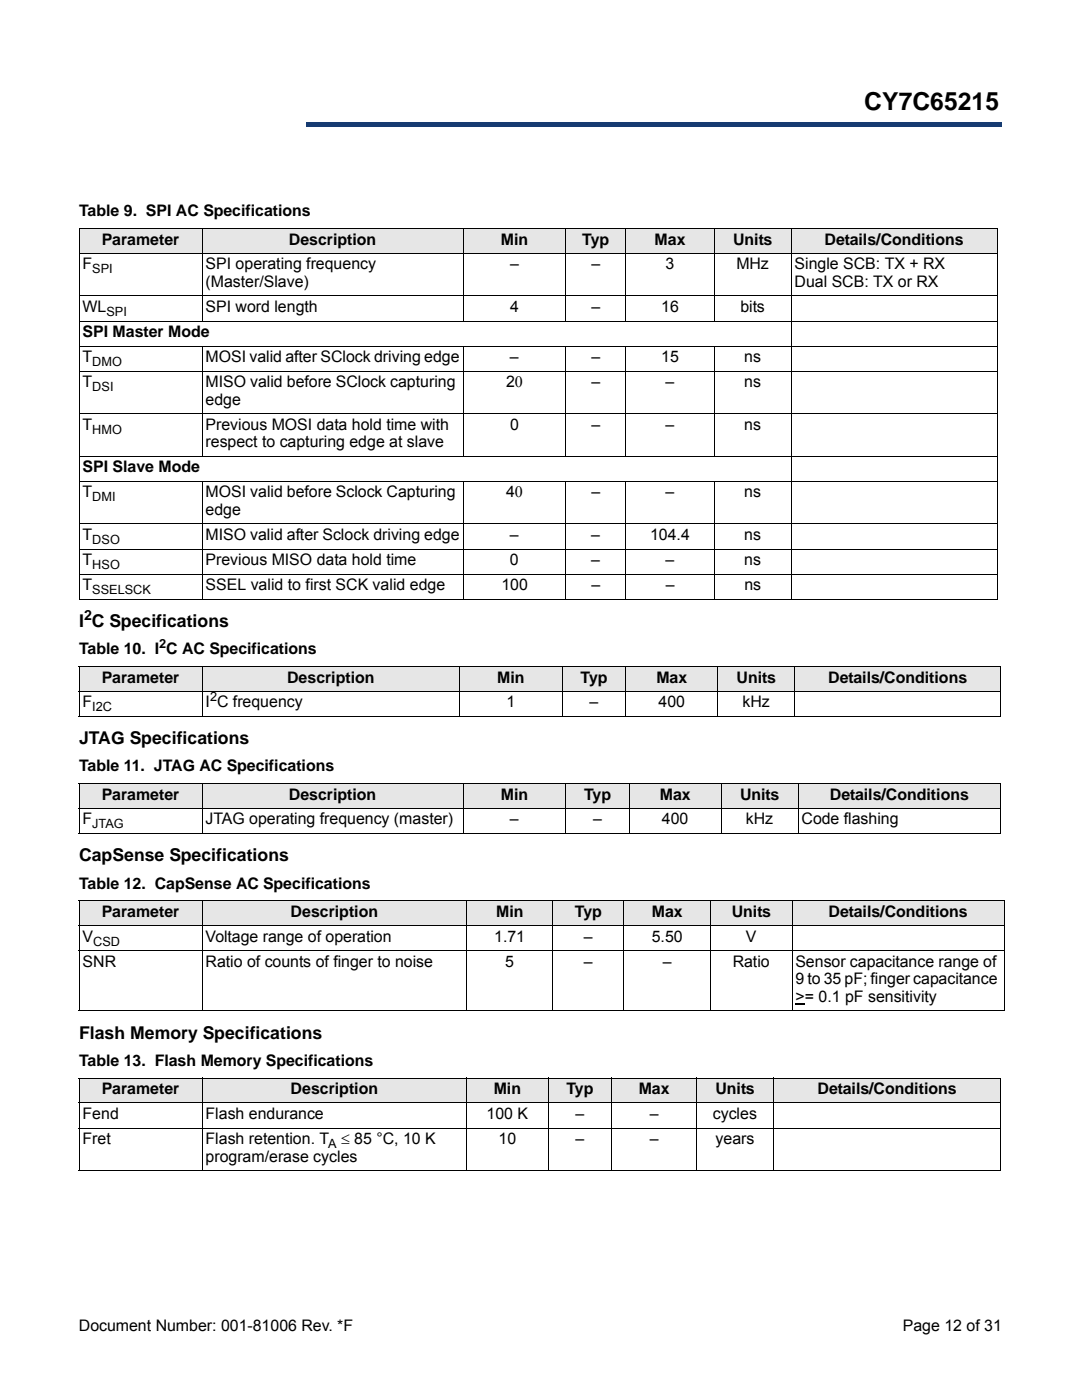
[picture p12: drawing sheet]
<svg xmlns="http://www.w3.org/2000/svg" width="216mm" height="279mm" viewBox="0 0 216 279" stroke-linecap="round" stroke-linejoin="round" font-family="sans-serif">
<defs><g id="words">
<text font-size="4.9" x="172.5" y="22">CY7C65215</text>
<g font-size="3.5">
<text x="15.8" y="125.2">I C Specifications</text>
<text x="15.8" y="148.5">JTAG Specifications</text>
<text x="15.8" y="171.9">CapSense Specifications</text>
<text x="15.8" y="207.3">Flash Memory Specifications</text>
</g>
<g font-size="3.2">
<text x="15.8" y="43.2">Table 9. SPI AC Specifications</text>
<text x="16.5" y="53.8">F</text>
<text x="20.3" y="48.8">Parameter</text>
<text x="41" y="53.8">SPI operating frequency</text>
<text x="57.7" y="48.8">Description</text>
<text x="99.9" y="48.8">Min</text>
<text x="101.8" y="53.8">–</text>
<text x="116.2" y="48.8">Typ</text>
<text x="118" y="53.8">–</text>
<text x="130.6" y="48.8">Max</text>
<text x="132.8" y="53.8">3</text>
<text x="146.3" y="48.8">Units</text>
<text x="146.9" y="53.8">MHz</text>
<text x="158.6" y="53.8">Single SCB: TX + RX</text>
<text x="164.5" y="48.8">Details/Conditions</text>
<text x="41" y="57.3">(Master/Slave)</text>
<text x="158.6" y="57.3">Dual SCB: TX or RX</text>
<text x="16.5" y="62.2">WL</text>
<text x="41" y="62.2">SPI word length</text>
<text x="101.8" y="62.2">4</text>
<text x="118" y="62.2">–</text>
<text x="131.9" y="62.2">16</text>
<text x="147.7" y="62.2">bits</text>
<text x="16.5" y="67.2">SPI Master Mode</text>
<text x="16.5" y="72.3">T</text>
<text x="16.5" y="77.3">T</text>
<text x="41" y="72.3">MOSI valid after SClock driving edge</text>
<text x="41" y="77.3">MISO valid before SClock capturing</text>
<text x="101" y="77.3">20</text>
<text x="101.8" y="72.3">–</text>
<text x="118" y="72.3">–</text>
<text x="118" y="77.3">–</text>
<text x="131.9" y="72.3">15</text>
<text x="132.8" y="77.3">–</text>
<text x="148.5" y="72.3">ns</text>
<text x="148.5" y="77.3">ns</text>
<text x="41" y="80.8">edge</text>
<text x="16.5" y="85.8">T</text>
<text x="41" y="85.8">Previous MOSI data hold time with</text>
<text x="41" y="89.3">respect to capturing edge at slave</text>
<text x="101.8" y="85.8">0</text>
<text x="118" y="85.8">–</text>
<text x="132.8" y="85.8">–</text>
<text x="148.5" y="85.8">ns</text>
<text x="16.5" y="94.2">SPI Slave Mode</text>
<text x="16.5" y="99.3">T</text>
<text x="41" y="99.3">MOSI valid before Sclock Capturing</text>
<text x="101" y="99.3">40</text>
<text x="118" y="99.3">–</text>
<text x="132.8" y="99.3">–</text>
<text x="148.5" y="99.3">ns</text>
<text x="16.5" y="107.7">T</text>
<text x="41" y="102.8">edge</text>
<text x="41" y="107.7">MISO valid after Sclock driving edge</text>
<text x="101.8" y="107.7">–</text>
<text x="118" y="107.7">–</text>
<text x="129.7" y="107.7">104.4</text>
<text x="148.5" y="107.7">ns</text>
<text x="16.5" y="112.8">T</text>
<text x="41" y="112.8">Previous MISO data hold time</text>
<text x="101.8" y="112.8">0</text>
<text x="118" y="112.8">–</text>
<text x="132.8" y="112.8">–</text>
<text x="148.5" y="112.8">ns</text>
<text x="16.5" y="117.8">T</text>
<text x="41" y="117.8">SSEL valid to first SCK valid edge</text>
<text x="100.1" y="117.8">100</text>
<text x="118.1" y="117.8">–</text>
<text x="132.9" y="117.8">–</text>
<text x="148.6" y="117.8">ns</text>
<text x="15.8" y="130.6">Table 10. I C AC Specifications</text>
<text x="20.3" y="136.2">Parameter</text>
<text x="57.3" y="136.2">Description</text>
<text x="99.2" y="136.2">Min</text>
<text x="115.8" y="136.2">Typ</text>
<text x="131" y="136.2">Max</text>
<text x="147" y="136.2">Units</text>
<text x="165.2" y="136.2">Details/Conditions</text>
<text x="16.5" y="141.2">F</text>
<text x="41" y="141.2">I C frequency</text>
<text x="101.1" y="141.2">1</text>
<text x="117.6" y="141.2">–</text>
<text x="131.4" y="141.2">400</text>
<text x="148.2" y="141.2">kHz</text>
<text x="15.8" y="153.9">Table 11. JTAG AC Specifications</text>
<text x="20.3" y="159.6">Parameter</text>
<text x="57.7" y="159.6">Description</text>
<text x="99.9" y="159.6">Min</text>
<text x="116.5" y="159.6">Typ</text>
<text x="131.7" y="159.6">Max</text>
<text x="147.7" y="159.6">Units</text>
<text x="165.6" y="159.6">Details/Conditions</text>
<text x="16.5" y="164.5">F</text>
<text x="41" y="164.5">JTAG operating frequency (master)</text>
<text x="101.7" y="164.5">–</text>
<text x="118.3" y="164.5">–</text>
<text x="132.1" y="164.5">400</text>
<text x="148.8" y="164.5">kHz</text>
<text x="159.9" y="164.5">Code flashing</text>
<text x="15.8" y="177.3">Table 12. CapSense AC Specifications</text>
<text x="20.3" y="183">Parameter</text>
<text x="58" y="183">Description</text>
<text x="99" y="183">Min</text>
<text x="114.7" y="183">Typ</text>
<text x="130.1" y="183">Max</text>
<text x="146" y="183">Units</text>
<text x="165.3" y="183">Details/Conditions</text>
<text x="16.5" y="187.9">V</text>
<text x="41" y="187.9">Voltage range of operation</text>
<text x="98.6" y="187.9">1.71</text>
<text x="116.5" y="187.9">–</text>
<text x="130" y="187.9">5.50</text>
<text x="148.8" y="187.9">V</text>
<text x="16.5" y="192.9">SNR</text>
<text x="41" y="192.9">Ratio of counts of finger to noise</text>
<text x="100.8" y="192.9">5</text>
<text x="116.5" y="192.9">–</text>
<text x="132.2" y="192.9">–</text>
<text x="146.2" y="192.9">Ratio</text>
<text x="158.7" y="192.9">Sensor capacitance range of</text>
<text x="158.8" y="196.5">9 to 35 pF; finger capacitance</text>
<text x="158.8" y="200">&gt;= 0.1 pF sensitivity</text>
<text x="15.8" y="212.7">Table 13. Flash Memory Specifications</text>
<text x="20.3" y="218.3">Parameter</text>
<text x="58" y="218.3">Description</text>
<text x="98.5" y="218.3">Min</text>
<text x="113" y="218.3">Typ</text>
<text x="127.4" y="218.3">Max</text>
<text x="142.7" y="218.3">Units</text>
<text x="163.1" y="218.3">Details/Conditions</text>
<text x="16.5" y="223.3">Fend</text>
<text x="41" y="223.3">Flash endurance</text>
<text x="97.1" y="223.3">100 K</text>
<text x="114.8" y="223.3">–</text>
<text x="129.6" y="223.3">–</text>
<text x="142.3" y="223.3">cycles</text>
<text x="16.5" y="228.3">Fret</text>
<text x="41" y="231.8">program/erase cycles</text>
<text x="41" y="228.3">Flash retention. T</text>
<text x="68.1" y="228.3">≤ 85 °C, 10 K</text>
<text x="99.5" y="228.3">10</text>
<text x="114.8" y="228.3">–</text>
<text x="129.6" y="228.3">–</text>
<text x="142.8" y="228.3">years</text>
<text x="15.7" y="265.6">Document Number: 001-81006 Rev. *F</text>
<text x="180.1" y="265.6">Page 12 of 31</text>
</g>
<text font-size="2.8" x="16.8" y="123.8">2</text>
<g font-size="2.5">
<text x="18.4" y="54.5">SPI</text>
<text x="21.2" y="63">SPI</text>
<text x="18.4" y="73.1">DMO</text>
<text x="18.4" y="78.1">DSI</text>
<text x="18.4" y="86.6">HMO</text>
<text x="18.4" y="100.1">DMI</text>
<text x="18.4" y="108.5">DSO</text>
<text x="18.4" y="113.6">HSO</text>
<text x="18.4" y="118.6">SSELSCK</text>
<text x="31.7" y="129.3">2</text>
<text x="18.4" y="142">I2C</text>
<text x="41.9" y="139.9">2</text>
<text x="18.4" y="165.3">JTAG</text>
<text x="18.6" y="188.7">CSD</text>
<text x="65.5" y="229.1">A</text>
</g>
</g></defs>
<path d="M61 24.4h138.8v.9h-138.8z" fill="#163b71"/>
<path d="M61 24.4h138.9" fill="none" stroke="#163b71" stroke-width=".2"/>
<path d="M199.7 24.4h.2v1h-.2z" fill="#163b71"/>
<path d="M61 25.3h138.8" fill="none" stroke="#163b71" stroke-width=".2"/>
<path d="M61 24.3h.1v1h-.1z" fill="#163b71"/>
<path d="M15.8 8.6h45.2v18h-45.2z" fill="#fff"/>
<g fill="#e6e6e6">
<path d="M15.8 45.6h24.5v5h-24.5z"/>
<path d="M40.3 45.6h52.1v5h-52.1z"/>
<path d="M92.4 45.6h20.5v5h-20.5z"/>
<path d="M112.9 45.6h12v5h-12z"/>
<path d="M124.9 45.6h17.6v5h-17.6z"/>
<path d="M142.5 45.6h15.4v5h-15.4z"/>
<path d="M157.9 45.6h41.1v5h-41.1z"/>
</g>
<path d="M112.9 50.6h12v8.5h-12z" fill="#fff"/>
<g fill="none" stroke="#000" stroke-width=".2">
<path d="M15.7 45.6h183.4M15.7 50.6h183.4M15.7 59.1h183.4M15.8 45.7v73.8M40.3 45.6v18.6M92.4 45.6v18.6M112.9 45.6v18.6M124.9 45.6v18.6M142.5 45.6v18.6M157.9 45.6v74.1M199 45.7v73.8M15.7 64.1h183.4"/>
<path d="M15.7 69.1h183.4M15.7 74.1h183.4M40.3 69v22.2M92.4 69v22.2M112.9 69v22.2M124.9 69v22.2M142.5 69v22.2M15.7 82.6h183.4M15.7 91.1h183.4M15.7 96.1h183.4M40.3 96v23.7M92.4 96v23.7"/>
<path d="M112.9 96v23.7M124.9 96v23.7M142.5 96v23.7M15.7 104.6h183.4M15.7 109.6h183.4M15.7 114.6h183.4M15.7 119.6h183.4"/>
</g>
<g fill="#e6e6e6">
<path d="M15.8 133.1h24.5v4.9h-24.5z"/>
<path d="M40.3 133.1h51.4v4.9h-51.4z"/>
<path d="M91.7 133.1h20.5v4.9h-20.5z"/>
<path d="M112.2 133.1h12.7v4.9h-12.7z"/>
<path d="M124.9 133.1h18.3v4.9h-18.3z"/>
<path d="M143.2 133.1h15.4v4.9h-15.4z"/>
<path d="M158.6 133.1h41.1v4.9h-41.1z"/>
</g>
<path d="M15.7 133.1h184.1M15.7 138h184.1M15.8 133.1v9.8M40.3 133v10.1M91.7 133v10.1M112.2 133v10.1M124.9 133v10.1M143.2 133v10.1M158.6 133v10.1M199.7 133.1v9.8M15.7 143h184.1" fill="none" stroke="#000" stroke-width=".2"/>
<g fill="#e6e6e6">
<path d="M15.8 156.4h24.5v5h-24.5z"/>
<path d="M40.3 156.4h52.1v5h-52.1z"/>
<path d="M92.4 156.4h20.5v5h-20.5z"/>
<path d="M112.9 156.4h12.7v5h-12.7z"/>
<path d="M125.6 156.4h18.3v5h-18.3z"/>
<path d="M143.9 156.4h15.4v5h-15.4z"/>
<path d="M159.3 156.4h40.4v5h-40.4z"/>
</g>
<path d="M15.7 156.4h184.1M15.8 156.5v9.8M40.3 156.3v10.2M92.4 156.3v10.2M112.9 156.3v10.2M125.6 156.3v10.2M143.9 156.3v10.2M159.3 156.3v10.2M199.7 156.5v9.8M15.7 161.4h184.1M15.7 166.4h184.1" fill="none" stroke="#000" stroke-width=".2"/>
<g fill="#e6e6e6">
<path d="M15.8 179.8h24.5v4.9h-24.5z"/>
<path d="M40.3 179.8h52.8v4.9h-52.8z"/>
<path d="M93.1 179.8h17.2v4.9h-17.2z"/>
<path d="M110.3 179.8h14.2v4.9h-14.2z"/>
<path d="M124.5 179.8h17.3v4.9h-17.3z"/>
<path d="M141.8 179.8h16.3v4.9h-16.3z"/>
<path d="M158.1 179.8h42.3v4.9h-42.3z"/>
</g>
<path d="M158.7 200.2h1.9v.2h-1.9z" fill="#000"/>
<path d="M15.7 179.8h184.8M15.8 179.9v21.8M40.3 179.7v22.1M93.1 179.7v22.1M110.3 179.7v22.1M124.5 179.7v22.1M141.8 179.7v22.1M158.1 179.7v22.1M200.4 179.9v21.8M15.7 184.7h184.8M15.7 189.8h184.8M15.7 201.8h184.8" fill="none" stroke="#000" stroke-width=".2"/>
<g fill="#e6e6e6">
<path d="M15.8 215.2h24.5v4.9h-24.5z"/>
<path d="M40.3 215.2h52.8v4.9h-52.8z"/>
<path d="M93.1 215.2h16.3v4.9h-16.3z"/>
<path d="M109.4 215.2h12.7v4.9h-12.7z"/>
<path d="M122.1 215.2h16.9v4.9h-16.9z"/>
<path d="M139 215.2h15.3v4.9h-15.3z"/>
<path d="M154.3 215.2h45.4v4.9h-45.4z"/>
</g>
<path d="M15.7 215.2h184.1M15.8 215.2v18.3M40.3 215.1v18.6M93.1 215.1v18.6M109.4 215.1v18.6M122.1 215.1v18.6M139 215.1v18.6M154.3 215.1v18.6M199.7 215.2v18.3M15.7 220.1h184.1M15.7 225.1h184.1M15.7 233.6h184.1" fill="none" stroke="#000" stroke-width=".2"/>
<use href="#words"/>
</svg>
